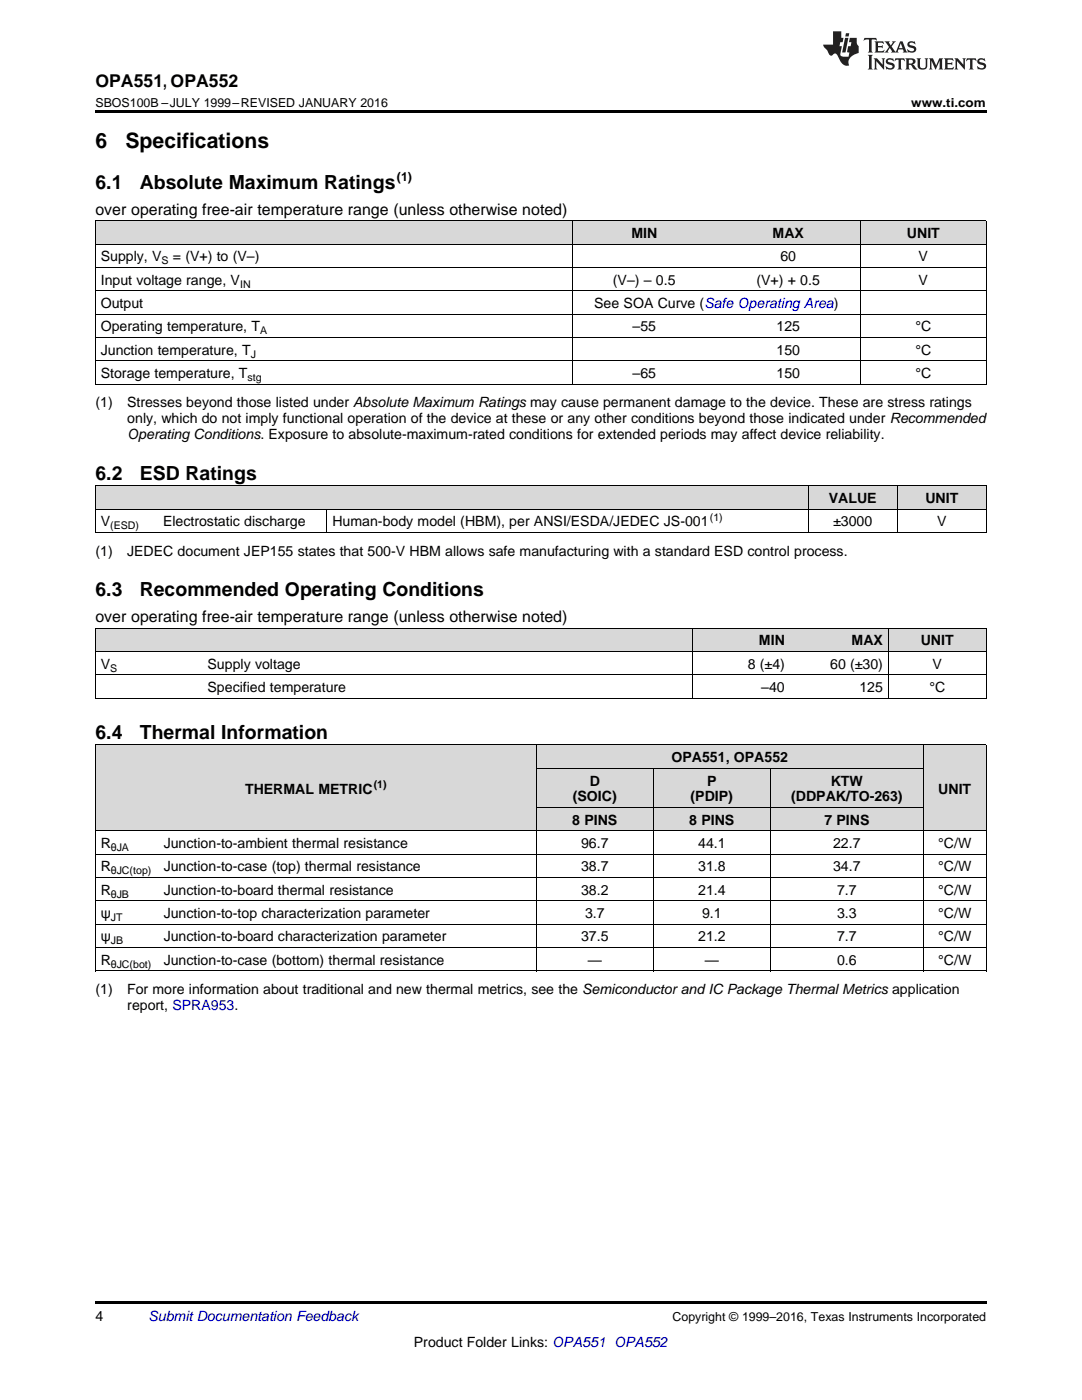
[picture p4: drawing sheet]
<svg xmlns="http://www.w3.org/2000/svg" width="216mm" height="279mm" viewBox="0 0 216 279" stroke-linecap="round" stroke-linejoin="round" font-family="sans-serif">
<defs><g id="words">
<g font-size="4.2">
<text x="19" y="29.6">6</text>
<text x="25" y="29.6">Specifications</text>
</g>
<g font-size="3.9">
<text x="19" y="37.7">6.1</text>
<text x="27.9" y="37.7">Absolute Maximum Ratings</text>
<text x="19" y="95.7">6.2</text>
<text x="27.9" y="95.7">ESD Ratings</text>
<text x="19" y="119">6.3</text>
<text x="27.9" y="119">Recommended Operating Conditions</text>
<text x="19" y="147.5">6.4</text>
<text x="27.9" y="147.5">Thermal Information</text>
</g>
<text font-size="3.5" x="19" y="17.3">OPA551, OPA552</text>
<g font-size="3.2">
<text x="19" y="42.9">over operating free-air temperature range (unless otherwise noted)</text>
<text x="19" y="124.1">over operating free-air temperature range (unless otherwise noted)</text>
</g>
<g font-size="2.8">
<text x="126" y="47.5">MIN</text>
<text x="154.2" y="47.5">MAX</text>
<text x="181" y="47.5">UNIT</text>
<text x="20.1" y="52.2">Supply, V</text>
<text x="34.5" y="52.2">= (V+) to (V–)</text>
<text x="155.7" y="52.2">60</text>
<text x="183.3" y="52.2">V</text>
<text x="20.1" y="56.8">Input voltage range, V</text>
<text x="122.3" y="56.8">(V–) – 0.5</text>
<text x="151" y="56.8">(V+) + 0.5</text>
<text x="183.3" y="56.8">V</text>
<text x="20.1" y="61.5">Output</text>
<text x="118.6" y="61.5">See SOA Curve (Safe Operating Area)</text>
<text x="20.1" y="66.1">Operating temperature, T</text>
<text x="20.1" y="70.8">Junction temperature, T</text>
<text x="126.2" y="66.1">–55</text>
<text x="154.9" y="66.1">125</text>
<text x="154.9" y="70.8">150</text>
<text x="182.7" y="66.1">°C</text>
<text x="182.7" y="70.8">°C</text>
<text x="20.1" y="75.5">Storage temperature, T</text>
<text x="126.2" y="75.5">–65</text>
<text x="154.9" y="75.5">150</text>
<text x="182.7" y="75.5">°C</text>
<text x="19" y="81.3">(1)</text>
<text x="25.4" y="81.3">Stresses beyond those listed under Absolute Maximum Ratings may cause permanent damage to the device. These are stress ratings</text>
<text x="25.4" y="84.5">only, which do not imply functional operation of the device at these or any other conditions beyond those indicated under Recommended</text>
<text x="25.4" y="87.7">Operating Conditions. Exposure to absolute-maximum-rated conditions for extended periods may affect device reliability.</text>
<text x="165.4" y="100.4">VALUE</text>
<text x="184.6" y="100.4">UNIT</text>
<text x="20.1" y="105.1">V</text>
<text x="32.5" y="105.1">Electrostatic discharge</text>
<text x="66.3" y="105.1">Human-body model (HBM), per ANSI/ESDA/JEDEC JS-001</text>
<text x="166.3" y="105.1">±3000</text>
<text x="187" y="105.1">V</text>
<text x="19" y="110.9">(1)</text>
<text x="25.4" y="110.9">JEDEC document JEP155 states that 500-V HBM allows safe manufacturing with a standard ESD control process.</text>
<text x="151.4" y="128.8">MIN</text>
<text x="169.9" y="128.8">MAX</text>
<text x="183.7" y="128.8">UNIT</text>
<text x="20.1" y="133.5">V</text>
<text x="41.4" y="133.5">Supply voltage</text>
<text x="149.2" y="133.5">8 (±4)</text>
<text x="165.7" y="133.5">60 (±30)</text>
<text x="186.1" y="133.5">V</text>
<text x="41.4" y="138.1">Specified temperature</text>
<text x="151.9" y="138.1">–40</text>
<text x="171.5" y="138.1">125</text>
<text x="185.5" y="138.1">°C</text>
<text x="134" y="152.1">OPA551, OPA552</text>
<text x="48.9" y="158.4">THERMAL METRIC</text>
<text x="114.3" y="159.9">(SOIC)</text>
<text x="117.7" y="156.8">D</text>
<text x="137.8" y="159.9">(PDIP)</text>
<text x="141.1" y="156.8">P</text>
<text x="157.9" y="159.9">(DDPAK/TO-263)</text>
<text x="165.8" y="156.8">KTW</text>
<text x="187.2" y="158.4">UNIT</text>
<text x="114.2" y="164.6">8 PINS</text>
<text x="137.5" y="164.6">8 PINS</text>
<text x="164.5" y="164.6">7 PINS</text>
<text x="20.1" y="169.3">R</text>
<text x="20.1" y="173.9">R</text>
<text x="32.7" y="169.3">Junction-to-ambient thermal resistance</text>
<text x="32.7" y="173.9">Junction-to-case (top) thermal resistance</text>
<text x="116" y="169.3">96.7</text>
<text x="116" y="173.9">38.7</text>
<text x="139.3" y="169.3">44.1</text>
<text x="139.3" y="173.9">31.8</text>
<text x="166.2" y="169.3">22.7</text>
<text x="166.2" y="173.9">34.7</text>
<text x="187.2" y="169.3">°C/W</text>
<text x="187.2" y="173.9">°C/W</text>
<text x="20.1" y="178.6">R</text>
<text x="32.7" y="178.6">Junction-to-board thermal resistance</text>
<text x="116" y="178.6">38.2</text>
<text x="139.3" y="178.6">21.4</text>
<text x="167" y="178.6">7.7</text>
<text x="187.2" y="178.6">°C/W</text>
<text x="20.1" y="183.2">ψ</text>
<text x="32.7" y="183.2">Junction-to-top characterization parameter</text>
<text x="116.7" y="183.2">3.7</text>
<text x="140.1" y="183.2">9.1</text>
<text x="167" y="183.2">3.3</text>
<text x="187.2" y="183.2">°C/W</text>
<text x="20.1" y="187.9">ψ</text>
<text x="32.7" y="187.9">Junction-to-board characterization parameter</text>
<text x="116" y="187.9">37.5</text>
<text x="139.3" y="187.9">21.2</text>
<text x="167" y="187.9">7.7</text>
<text x="187.2" y="187.9">°C/W</text>
<text x="20.1" y="192.5">R</text>
<text x="32.7" y="192.5">Junction-to-case (bottom) thermal resistance</text>
<text x="117.3" y="192.5">—</text>
<text x="140.6" y="192.5">—</text>
<text x="167" y="192.5">0.6</text>
<text x="187.2" y="192.5">°C/W</text>
<text x="19" y="198.4">(1)</text>
<text x="25.4" y="198.4">For more information about traditional and new thermal metrics, see the Semiconductor and IC Package Thermal Metrics application</text>
<text x="25.4" y="201.6">report, SPRA953.</text>
<text x="19" y="263.6">4</text>
<text x="82.6" y="268.9">Product Folder Links: OPA551 OPA552</text>
</g>
<text font-size="2.8" fill="#0000c8" x="29.6" y="263.6">Submit Documentation Feedback</text>
<g font-size="2.5">
<text x="19" y="21.4">SBOS100B –JULY 1999–REVISED JANUARY 2016</text>
<text x="181.8" y="21.4">www.ti.com</text>
<text x="79.2" y="36.2">(1)</text>
<text x="134.2" y="263.6">Copyright © 1999–2016, Texas Instruments Incorporated</text>
</g>
<g font-size="2.1">
<text x="32.2" y="52.7">S</text>
<text x="47.9" y="57.4">IN</text>
<text x="50" y="71.4">J</text>
<text x="51.9" y="66.7">A</text>
<text x="49.4" y="76">stg</text>
<text x="22" y="105.6">(ESD)</text>
<text x="141.7" y="103.9">(1)</text>
<text x="22" y="134">S</text>
<text x="74.6" y="157.2">(1)</text>
<text x="22.1" y="169.8">θJA</text>
<text x="22.1" y="174.5">θJC(top)</text>
<text x="22.1" y="179.1">θJB</text>
<text x="22.1" y="183.8">JT</text>
<text x="22.1" y="188.5">JB</text>
<text x="22.1" y="193.1">θJC(bot)</text>
</g>
</g></defs>
<g fill="#d8d8d8">
<path d="M19 148.7h12.6v17.2h-12.6z"/>
<path d="M31.6 148.7h75.4v17.2h-75.4z"/>
<path d="M107 161.2h23.4v4.7h-23.4z"/>
<path d="M130.4 161.2h23.3v4.7h-23.3z"/>
<path d="M153.7 161.2h30.6v4.7h-30.6z"/>
<path d="M184.3 148.7h12.5v17.2h-12.5z"/>
<path d="M107 153.4h23.4v7.8h-23.4z"/>
<path d="M130.4 153.4h23.3v7.8h-23.3z"/>
<path d="M153.7 153.4h30.6v7.8h-30.6z"/>
<path d="M107 148.7h23.4v4.7h-23.4z"/>
<path d="M130.4 148.7h23.3v4.7h-23.3z"/>
<path d="M153.7 148.7h30.6v4.7h-30.6z"/>
<path d="M19 125.4h21.4v4.7h-21.4z"/>
<path d="M40.4 125.4h97.7v4.7h-97.7z"/>
<path d="M138.1 125.4h19.6v4.7h-19.6z"/>
<path d="M157.7 125.4h19.6v4.7h-19.6z"/>
<path d="M177.3 125.4h19.5v4.7h-19.5z"/>
<path d="M19 97h12.5v4.7h-12.5z"/>
<path d="M31.5 97h33.8v4.7h-33.8z"/>
<path d="M65.3 97h96v4.7h-96z"/>
<path d="M161.3 97h17.8v4.7h-17.8z"/>
<path d="M179.1 97h17.7v4.7h-17.7z"/>
<path d="M19 44.1h95.2v4.7h-95.2z"/>
<path d="M114.2 44.1h28.7v4.7h-28.7z"/>
<path d="M142.9 44.1h28.8v4.7h-28.8z"/>
<path d="M171.7 44.1h25.1v4.7h-25.1z"/>
</g>
<g fill="#000">
<path d="M19 22h177.8v.5h-177.8zM19 106.3h.2zM65.2 106.3h.1zM161.2 106.3h.1zM179 106.3h.1zM196.7 106.3h.1zM19 139.3l.2 .1zM138 139.3l.1 .1zM177.2 139.3l.1 .1zM196.7 139.3l.1 .1zM19 193.8h.2zM106.9 193.8h.1z"/>
<path d="M130.3 193.8h.1zM153.6 193.8h.1zM184.1 193.8h.2zM196.7 193.8h.1zM19 259.7h177.8v.5h-177.8z"/>
</g>
<g fill="none" stroke="#000" stroke-width=".2">
<path d="M19 58h177.8M19 53.4h177.8M19 48.7h177.8M19 44.1h177.8M19.1 44.1v32.6M114.2 44.1v32.6M171.6 44.1v32.6M196.8 44.1v32.6M19 76.7h177.8M19 72h177.8M19 67.4h177.8M19 62.7h177.8"/>
<path d="M19 97h177.8M19.1 97v9.3M161.2 97v9.3M179 97v9.3M196.8 97v9.3M19 106.3h177.8M19 101.6h177.8M65.2 101.6v4.7M19 139.3h177.8M19 125.4h177.8v14M19 134.7h177.8M19 130h177.8"/>
<path d="M19.1 125.4v14M138.1 125.4v14M177.2 125.4v14M19 148.7h177.8M19.1 148.7v45.1M107 148.7v45.1M107 153.3h77.3M130.3 153.4v40.4M153.7 153.4v40.4M184.2 148.7v45.1M196.8 148.7v45.1M19 179.8h177.8"/>
<path d="M19 175.1h177.8M19 170.5h177.8M19 165.8h177.8M107 161.2h77.3M19 193.8h177.8M19 189.1h177.8M19 184.4h177.8"/>
</g>
<g fill="#231f20">
<path d="M172.5 7.6l-.1 .5 .4-.2h.6v.1v2.1l-.2 .4h.9l-.2-.4v-2.1l.1-.1h.5l.5 .2-.2-.5zM174.5 8.3l.2 .3v1.5l-.2 .4h1.8l.2-.6a1.04 1.04 0 0 1-1.3 .2v-.7h.6l.3 .2v-.6l-.3 .2h-.6v-.6l.8-.1 .4 .3-.2-.5zM176.5 8.3l.9 1.1-.9 1.1h.8l-.2-.2 .4-.7 .5 .7-.2 .2h1.5l-.2-.2 .2-.4h.9l.1 .4-.2 .2h1l-.3-.3-.7-1.9h-.5l-.9 2-.8-1 .9-1h-.8l.1 .3-.4 .5-.3-.6 .1-.2zM179.7 8.6l.4 1h-.7zM181.3 8.4a.63 .63 0 0 0-.2 .7 .63 .63 0 0 0 .6 .4l.6 .2 .1 .2a.75 .75 0 0 1-.7 .4 .75 .75 0 0 1-.6-.5l.1 .7 .1-.1a1.11 1.11 0 0 0 1.5-.6 1.13 1.13 0 0 0-1.2-.8l-.1-.4a1.04 1.04 0 0 1 1.2 .2l-.2-.5-.2 .1-.4-.2zM173.2 10.9l.2 .4v2.2l-.2 .4h1l-.3-.4v-2.2l.3-.4zM174.3 11.6l.3 .4v1.5l-.3 .4h.8l-.2-.4v-1.3l1.5 1.7v-1.9l.2-.4h-.7l.2 .4v.9l-1.1-1.3zM177 11.8a.62 .62 0 0 0-.2 .7 .62 .62 0 0 0 .6 .4l.6 .1 .1 .3a.76 .76 0 0 1-.7 .3 .76 .76 0 0 1-.7-.4l.2 .7 .1-.1a1.11 1.11 0 0 0 1.5-.6 1.13 1.13 0 0 0-1.2-.8l-.1-.4a1.04 1.04 0 0 1 1.2 .2l-.2-.6-.2 .1-.5-.1zM178.7 11.6l-.2 .6a.61 .61 0 0 1 .8-.3v1.6l-.2 .4h.9l-.2-.4v-1.6a.63 .63 0 0 1 .7 .3l-.1-.6zM180.6 11.6l.3 .4v1.5l-.3 .4h1l-.2-.2-.1-.8 .6 .2a.76 .76 0 0 0 1.2 .7l-1-1a.58 .58 0 0 0 .6-.5 .58 .58 0 0 0-.5-.6zM181.4 11.9h.1a.45 .45 0 0 1 .5 .1 .45 .45 0 0 1 .1 .5l-.8 .2zM182.9 11.6l.2 .2a2.17 2.17 0 0 0 .3 1.9 .99 .99 0 0 0 1.6-.6v-1.1l.2-.4h-.7l.2 .2a1.92 1.92 0 0 1-.2 1.8 .6 .6 0 0 1-.9-.5v-1.1l.2-.4zM185.4 11.6l.2 .4v1.5l-.2 .4h.7l-.2-.4v-1.4l.8 1.8 .8-1.8v1.4l-.2 .4h.9l-.2-.4v-1.5l.2-.4h-.8l-.6 1.5-.6-1.5zM188.4 11.6l.2 .4v1.5l-.2 .4h1.8l.1-.6a1.04 1.04 0 0 1-1.2 .1v-.6h.5l.4 .2v-.6l-.4 .2h-.5v-.7h.8l.3 .3-.1-.6zM190.5 11.6l.2 .4v1.5l-.2 .4h.7l-.2-.4v-1.3l1.5 1.7v-1.9l.2-.4h-.7l.2 .4v.9l-1.1-1.3zM192.9 11.6l-.1 .6a.61 .61 0 0 1 .7-.3l.1 1.6-.3 .4h1l-.3-.4 .1-1.6a.63 .63 0 0 1 .7 .3l-.1-.6zM195.2 11.8a.62 .62 0 0 0-.2 .7 .62 .62 0 0 0 .6 .4l.6 .1 .1 .3a.76 .76 0 0 1-.7 .3 .76 .76 0 0 1-.6-.4l.1 .7 .1-.1a1.11 1.11 0 0 0 1.6-.6 1.13 1.13 0 0 0-1.3-.8l-.1-.4a1.04 1.04 0 0 1 1.2 .2l-.1-.6-.2 .1-.5-.1z"/>
<path d="M166.2 6.3v2.6h-1.9v.4l.8 .9a.91 .91 0 0 0 1 .8 .56 .56 0 0 1 .5-.3 .56 .56 0 0 1 .5 .3l.4 .8a1.53 1.53 0 0 0 1.9 1.2 1.54 1.54 0 0 1 1-2.1l.9-.3v-1.4a1.52 1.52 0 0 1-.4-1.6h-1.3l-.2 .8h.5l-.2 .8h-.5l-.1 1v.2l.4 .1-.2 .8a1.93 1.93 0 0 1-1.6-.3l.3-1.8h-.5l.2-.8h.4l.2-.8h-.4v-1.3zM168.6 7.6l-.6 2.9h.7l.6-2.9zM168.8 6.6l-.1 .7h.6l.2-.7z"/>
</g>
<use href="#words"/>
</svg>
